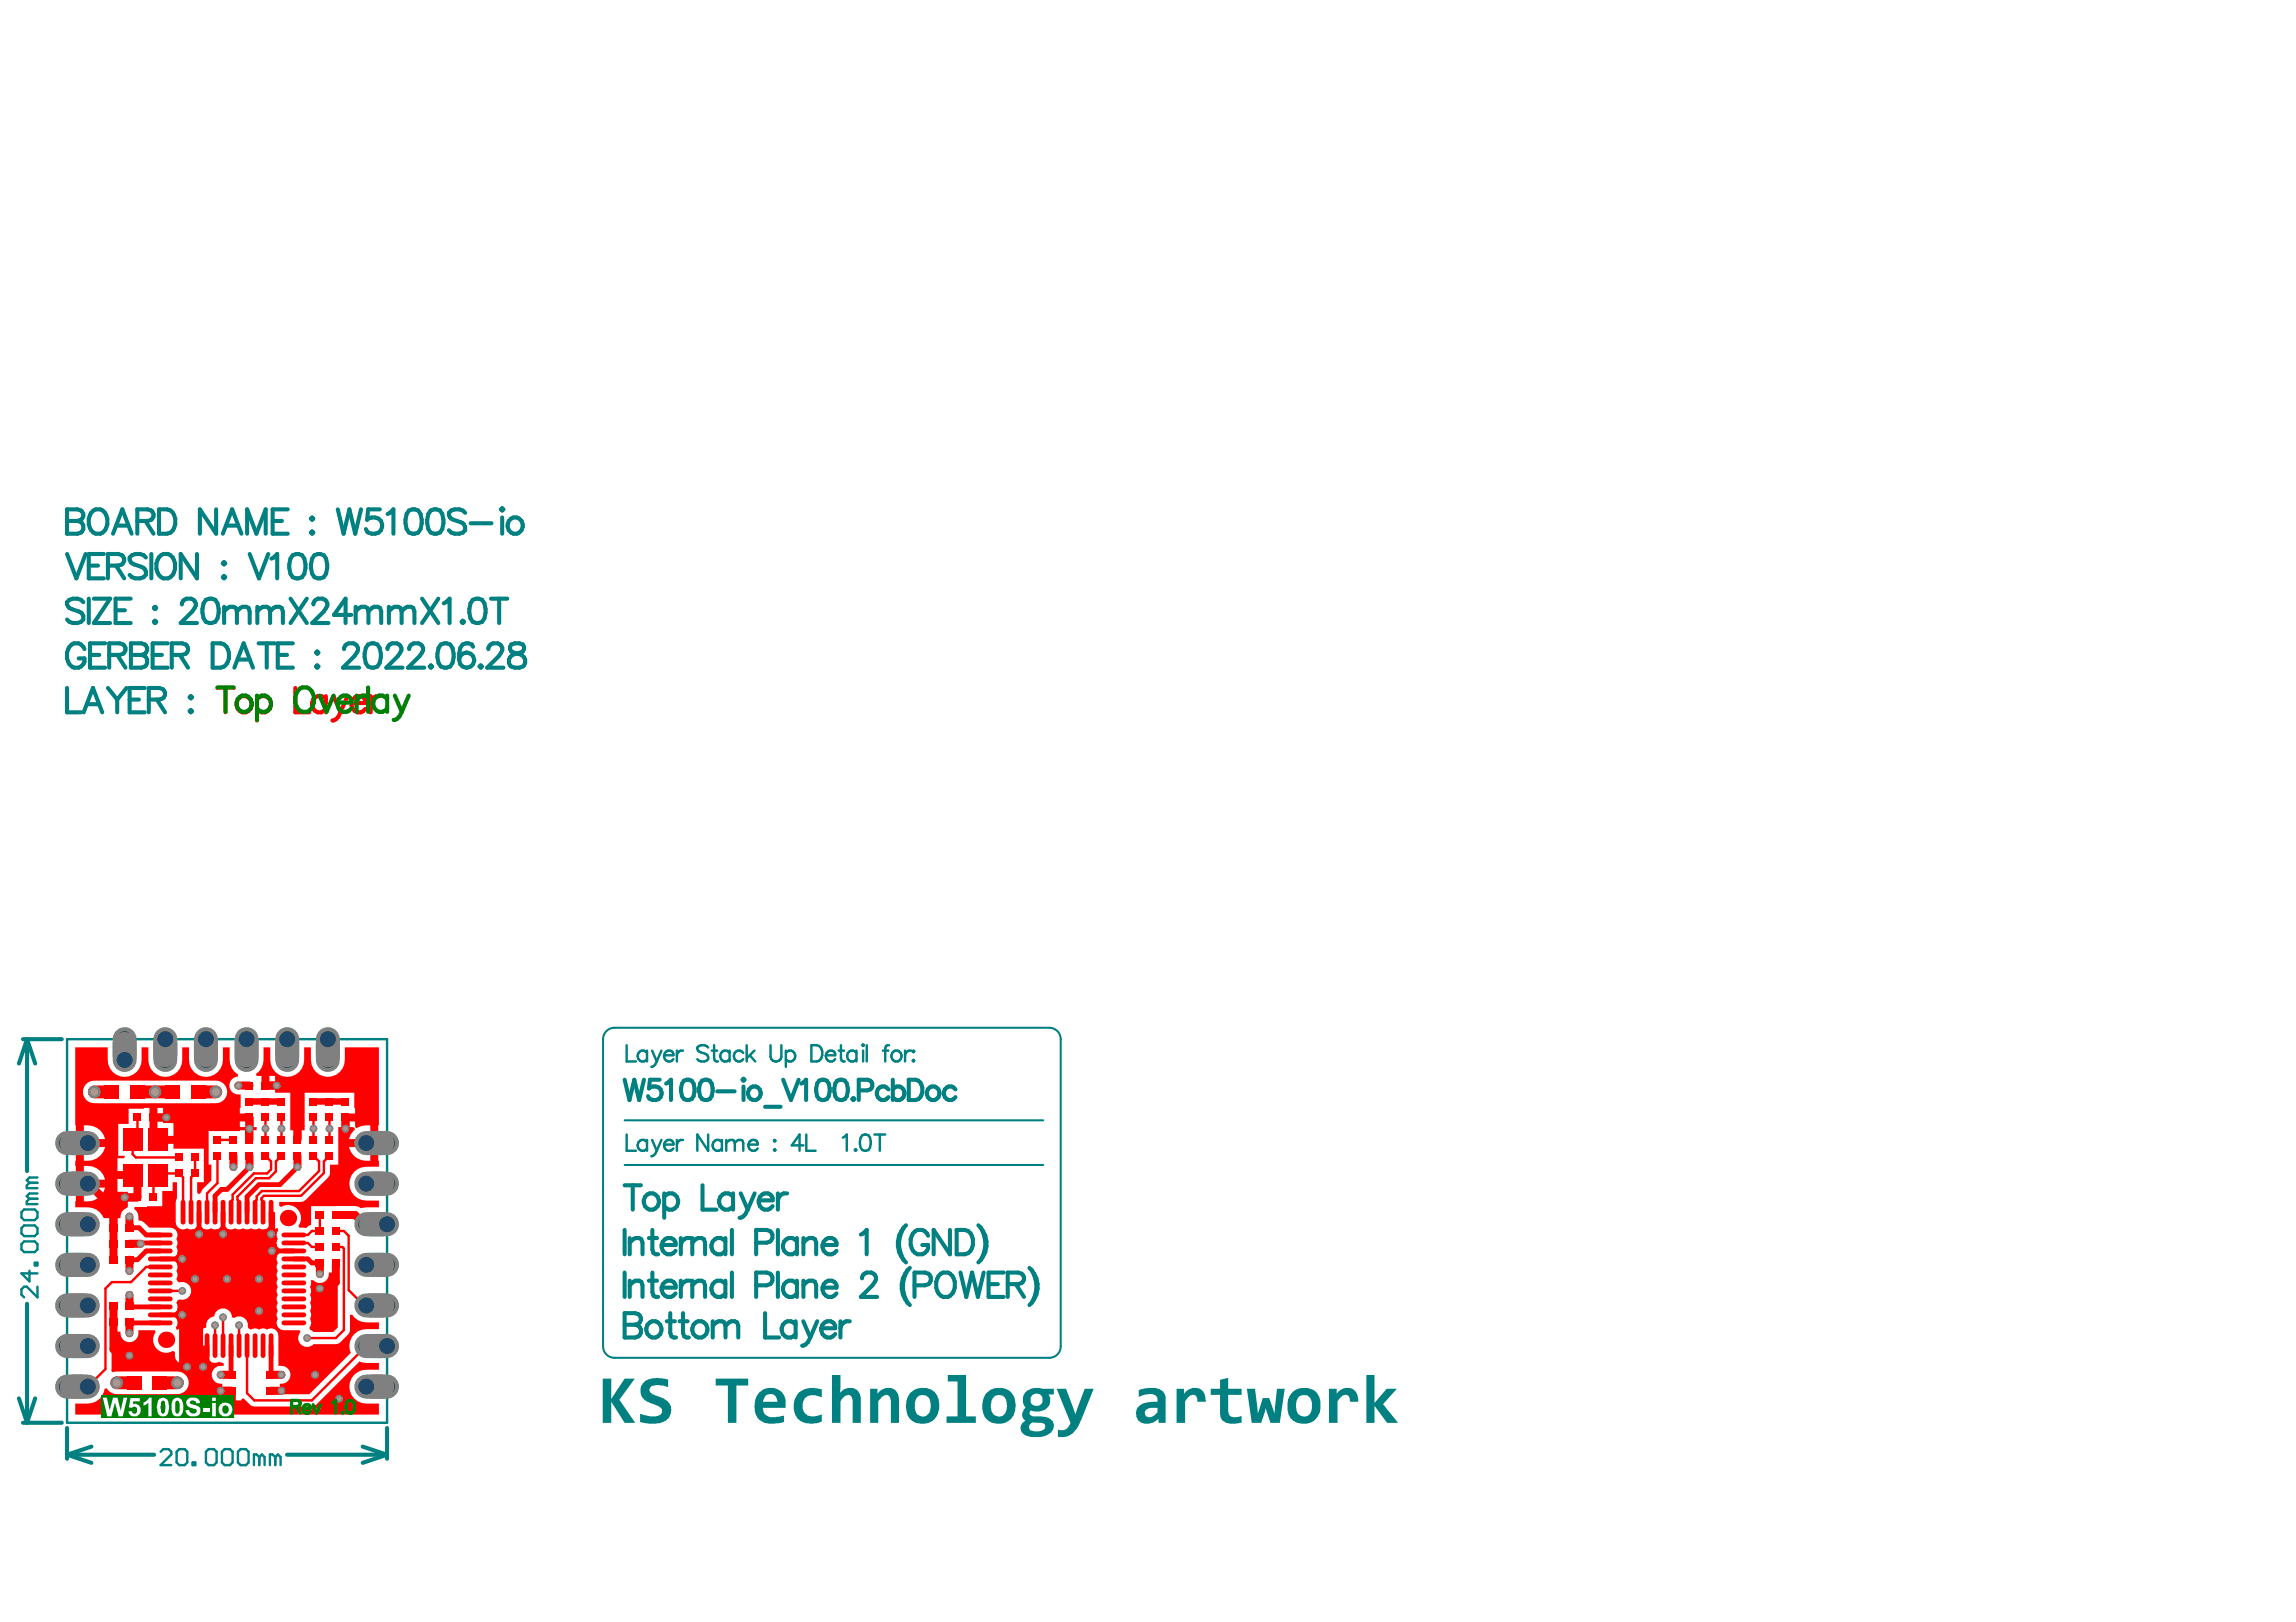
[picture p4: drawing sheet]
<svg xmlns="http://www.w3.org/2000/svg" width="297mm" height="210mm" viewBox="0 0 297 210" stroke-linecap="round" stroke-linejoin="round" font-family="sans-serif">
<path d="M8.7 134.5h41.4v49.6h-41.4z" fill="none" stroke="#008080" stroke-width=".31"/>
<path d="M78 134.5v39.7M79.5 133h56.3M137.2 134.5v39.7M80.8 145h54.2M80.8 150.8h54.2M79.5 175.7h56.3" fill="none" stroke="#008080" stroke-width=".26"/>
<g fill="none" stroke="#008080" stroke-width=".53">
<path d="M8.7 65.9h1.3l.5 .2a.73 .73 0 0 1 0 1.2l-.5 .1a.83 .83 0 0 1 .8 .8 .83 .83 0 0 1-.8 .9h-1.3zM8.7 67.4h1.3M8.7 71.7l1.2 3.1 1.2-3.1M10.8 77.9a1.39 1.39 0 0 0-2.1 0 .8 .8 0 0 0 .6 .9l.9 .3a.77 .77 0 0 1 .6 .6 .77 .77 0 0 1-.3 .8 1.45 1.45 0 0 1-1.8-.3M11.5 77.5v3.1M11.5 73.2h1.2M11.8 66.4a1.09 1.09 0 0 1 1.1-.5 1.09 1.09 0 0 1 .8 .8 1.78 1.78 0 0 1-.7 2.4 1.24 1.24 0 0 1-1.5-1.2v-.8zM12.1 77.5h2.1l-2.1 3.1h2.1M13.4 71.7h-1.9v3.1h1.9M14 73.2h1.3l.5-.2a.73 .73 0 0 0 0-1.2l-.5-.1h-1.3v3.1M14.6 69.1l1.2-3.2 1.2 3.2M15 79h1.2"/>
<path d="M15 73.2l1.1 1.6M15.1 68h1.5M16.9 77.5h-1.9v3.1h1.9M17.8 67.4h1.3l.5-.1a.73 .73 0 0 0 0-1.2l-.5-.2h-1.3v3.2M18.8 67.4l1.1 1.7M18.9 72.1a1.39 1.39 0 0 0-2.1 0 .8 .8 0 0 0 .6 .9l.9 .3a.77 .77 0 0 1 .5 .6 .77 .77 0 0 1-.2 .8 1.45 1.45 0 0 1-1.8-.3M19.6 71.7v3.1M19.9 78.7l.2-.2 .1 .2-.1 .1zM20.5 72.1a1.09 1.09 0 0 1 1.1-.4 1.09 1.09 0 0 1 .9 .7 1.78 1.78 0 0 1-.8 2.4 1.24 1.24 0 0 1-1.5-1.2v-.7zM20.6 65.9h1a1.5 1.5 0 0 1 1.1 2 1.32 1.32 0 0 1-1.1 1.2h-1zM23.5 78.2a.78 .78 0 0 1 .6-.7h.6a.77 .77 0 0 1 .5 1.2l-.3 .4-1.5 1.5h2.1M25.5 71.7v3.1l-2.1-3.1v3.1"/>
<path d="M26.6 77.6a1.02 1.02 0 0 1 1.5 .5 2.6 2.6 0 0 1-.3 2.4 1.02 1.02 0 0 1-1.5-.5 2.6 2.6 0 0 1 .3-2.4zM28 65.9v3.2l-2.1-3.2v3.2M28.8 69.1l1.2-3.2 1.2 3.2M28.8 72.9l.2-.2 .1 .2-.1 .1zM28.8 74.7l.2-.2 .1 .2-.1 .1zM29 78.5v2.1M29 79.1l.4-.4 .3-.2h.5l.3 .2 .1 .4M29.3 68h1.5M30.6 79.1l.5-.4 .3-.2h.5l.3 .2 .1 .4v1.5M30.6 79.1v1.5M32 69.1v-3.2l1.2 3.2 1.2-3.2v3.2M32.3 71.7l1.2 3.1 1.2-3.1"/>
<path d="M33.3 79.1l.4-.4 .3-.2h.5l.3 .2 .1 .4M33.3 78.5v2.1M34.9 79.1l.5-.4 .3-.2h.4l.3 .2 .2 .4v1.5M34.9 79.1v1.5M35.1 72.3l.3-.2 .5-.4v3.1M35.3 67.4h1.2M37.2 65.9h-1.9v3.2h1.9M37.6 77.5l2.1 3.1M37.9 71.8a1.02 1.02 0 0 1 1.5 .5 2.6 2.6 0 0 1-.3 2.4 1.02 1.02 0 0 1-1.5-.5 2.6 2.6 0 0 1 .3-2.4zM39.7 77.5l-2.1 3.1M40.2 67.1l.2-.1 .1 .1-.1 .2zM40.2 68.9l.2-.1 .1 .1-.1 .2z"/>
<path d="M40.5 78.2a.78 .78 0 0 1 .6-.7h.6a.77 .77 0 0 1 .5 1.2l-.3 .4-1.5 1.5h2.1M40.7 71.8a1.02 1.02 0 0 1 1.5 .5 2.6 2.6 0 0 1-.3 2.4 1.02 1.02 0 0 1-1.5-.5 2.6 2.6 0 0 1 .3-2.4zM43.7 65.9l.8 3.2 .7-3.2 .8 3.2 .7-3.2M45.5 79.6h-2.3l1.5-2.1v3.1M46 79.1l.5-.4 .3-.2h.4l.3 .2 .2 .4M46 78.5v2.1M47.7 79.1l.4-.4 .3-.2h.5l.3 .2 .1 .4v1.5M47.7 79.1v1.5M49.1 65.9h-1.5l-.1 1.4a1.12 1.12 0 0 1 1.6 0 1.12 1.12 0 0 1-.1 1.6 1.15 1.15 0 0 1-1.7-.4M50.1 66.5l.3-.1 .5-.5v3.2M50.3 79.1l.5-.4 .3-.2h.4l.3 .2 .2 .4M50.3 78.5v2.1"/>
<path d="M52 79.1l.4-.4 .3-.2h.5l.3 .2 .1 .4v1.5M52 79.1v1.5M52.9 66.1a1.02 1.02 0 0 1 1.5 .4 2.6 2.6 0 0 1-.3 2.4 1.02 1.02 0 0 1-1.5-.4 2.6 2.6 0 0 1 .3-2.4zM54.6 77.5l2.1 3.1M55.7 66.1a1.02 1.02 0 0 1 1.5 .4 2.6 2.6 0 0 1-.3 2.4 1.02 1.02 0 0 1-1.5-.4 2.61 2.61 0 0 1 .3-2.4zM56.7 77.5l-2.1 3.1M57.4 78.1l.3-.2 .5-.4v3.1M60.2 66.4a1.39 1.39 0 0 0-2.1 0 .8 .8 0 0 0 .6 .9l.9 .3a.77 .77 0 0 1 .6 .5 .77 .77 0 0 1-.3 .8 1.45 1.45 0 0 1-1.8-.3M60.9 67.7h2.7M61.2 77.6a1.02 1.02 0 0 1 1.5 .5 2.6 2.6 0 0 1-.3 2.4 1.02 1.02 0 0 1-1.5-.5 2.6 2.6 0 0 1 .3-2.4zM63.5 77.5h2.1M64.6 77.5v3.1"/>
<path d="M64.8 65.9l.2-.1 .1 .1-.1 .2zM65 67v2.1M66.1 67.1a1.05 1.05 0 0 1 1.5 .6 1.05 1.05 0 0 1-.7 1.4 1.07 1.07 0 0 1-1.2-.7 1.07 1.07 0 0 1 .4-1.3zM8.7 89v3.2h1.8M10.8 92.2l1.2-3.2 1.2 3.2M10.9 84a1.09 1.09 0 0 0-1-.8 1.09 1.09 0 0 0-1.1 .8 1.78 1.78 0 0 0 .8 2.4 1.07 1.07 0 0 0 1.3-1.2h-.7M11.3 91.1h1.5M11.6 84.8h1.3M13.6 83.3h-2v3.1h2M14 89l1.2 1.5M14.1 84.8h1.4l.4-.2a.73 .73 0 0 0 0-1.2l-.4-.1h-1.4v3.1M15.2 90.5v1.7"/>
<path d="M15.2 84.8l1 1.6M16.4 89l-1.2 1.5M16.8 90.5h1.2M16.9 83.3h1.4l.4 .1a.73 .73 0 0 1 0 1.2l-.4 .2a.83 .83 0 0 1 .8 .8 .83 .83 0 0 1-.8 .8h-1.4zM16.9 84.8h1.4M18.7 89h-1.9v3.2h1.9M19.2 90.5h1.4l.5-.1a.73 .73 0 0 0 0-1.2l-.5-.2h-1.4v3.2M19.7 84.8h1.2M19.9 80.5l.2-.2 .1 .2-.1 .1zM20.3 90.5l1.1 1.7M21.7 83.3h-2v3.1h2M22.2 84.8h1.4l.4-.2a.73 .73 0 0 0 0-1.2l-.4-.1h-1.4v3.1"/>
<path d="M23.3 84.8l1 1.6M24.5 90.2l.2-.1 .1 .1-.1 .2zM24.5 92l.2-.1 .1 .1-.1 .2zM27.5 83.3h1.1a1.5 1.5 0 0 1 1 1.9 1.32 1.32 0 0 1-1 1.2h-1.1zM30.3 86.4l1.2-3.1 1.2 3.1M30.8 85.4h1.5M33.5 83.3h2.1M34.5 83.3v3.1M35.9 84.8h1.2M37.9 83.3h-2v3.1h2M40.9 84.5l.1-.2 .2 .2-.2 .1zM40.9 86.3l.1-.2 .2 .2-.2 .1z"/>
<path d="M44.5 84a.78 .78 0 0 1 .6-.7h.6a.77 .77 0 0 1 .5 1.2l-.3 .4-1.5 1.5h2.1M47.6 83.4a1.02 1.02 0 0 1 1.5 .5 2.6 2.6 0 0 1-.3 2.4 1.02 1.02 0 0 1-1.5-.5 2.6 2.6 0 0 1 .3-2.4zM50.1 84a.78 .78 0 0 1 .6-.7h.6a.77 .77 0 0 1 .5 1.2l-.3 .4-1.5 1.5h2.1M52.9 84a.78 .78 0 0 1 .6-.7h.6a.77 .77 0 0 1 .5 1.2l-.3 .4-1.5 1.5h2.1M55.6 86.3l.1-.2 .2 .2-.2 .1zM57 83.4a1.02 1.02 0 0 1 1.5 .5 2.61 2.61 0 0 1-.3 2.4 1.02 1.02 0 0 1-1.5-.5 2.6 2.6 0 0 1 .3-2.4zM59.7 80.5l.2-.2 .1 .2-.1 .1zM61.2 83.7l-.2-.3a1.02 1.02 0 0 0-1.5 .5l-.1 .7v.8M62 86.3l.2-.2 .1 .2-.1 .1zM63.2 84a.78 .78 0 0 1 .6-.7h.6a.77 .77 0 0 1 .4 1.2l-.3 .4-1.5 1.5h2.1M66.1 83.4a.64 .64 0 0 0 .3 1.1l.6 .1a.91 .91 0 0 1 1 .8 .91 .91 0 0 1-.8 1h-.6a.87 .87 0 0 1-.8-.7 .87 .87 0 0 1 .5-.9l1-.3a.64 .64 0 0 0 .3-1.1l-.4-.1h-.6zM3 134.5h5"/>
<path d="M3.5 134.5l1.1 3.1M3.5 134.5l-1.1 3.1M3.5 134.5v17M80.8 139.7l.6 2.7 .7-2.7 .6 2.7 .6-2.7M85.3 139.7h-1.2l-.1 1.2a.94 .94 0 0 1 1.3-.1 .94 .94 0 0 1 0 1.4 .94 .94 0 0 1-1.3-.1l-.2-.2M88.5 139.9a.85 .85 0 0 1 1.2 .3 2.17 2.17 0 0 1-.2 2 .85 .85 0 0 1-1.3-.3 2.17 2.17 0 0 1 .3-2zM90.8 139.9a.85 .85 0 0 1 1.3 .3 2.17 2.17 0 0 1-.3 2 .85 .85 0 0 1-1.2-.3 2.17 2.17 0 0 1 .2-2zM96.1 139.7l.1-.1 .1 .1-.1 .2zM101.3 139.7l1 2.7 1-2.7M106 139.9a.85 .85 0 0 1 1.2 .3 2.17 2.17 0 0 1-.2 2 .85 .85 0 0 1-1.3-.3 2.17 2.17 0 0 1 .3-2zM108.3 139.9a.85 .85 0 0 1 1.3 .3 2.17 2.17 0 0 1-.3 2 .85 .85 0 0 1-1.2-.3 2.17 2.17 0 0 1 .2-2zM115.5 139.7v2.7"/>
<path d="M117.6 139.7h.8a1.43 1.43 0 0 1 .7 2.3l-.3 .2-.4 .2h-.8zM86.2 140.2l.6-.5v2.7M92.8 141.2h2.2M96.2 140.6v1.8M97.2 140.7a.85 .85 0 0 1 1.2 .8 .85 .85 0 0 1-1.2 .7 .93 .93 0 0 1 0-1.5zM99 143.2h2M103.7 140.2l.6-.5v2.7M110.3 142.2l.1-.1 .1 .1-.1 .2zM111.1 141.1h1.1a.69 .69 0 0 0 .7-.7 .69 .69 0 0 0-.7-.7h-1.1v2.7M114.9 141a.87 .87 0 0 0-1.5 .2 .87 .87 0 0 0 1 1.2l.5-.4M115.5 141a.87 .87 0 0 1 1.5 .2 .87 .87 0 0 1-1 1.2l-.5-.4M120.3 140.7a.85 .85 0 0 1 1.2 .8 .85 .85 0 0 1-1.2 .7 .93 .93 0 0 1 0-1.5z"/>
<path d="M123.6 141a.87 .87 0 0 0-1.5 .2 .87 .87 0 0 0 1 1.2l.5-.4M3.5 168.7v15.4M2.4 181l1.1 3.1M3 184.1h5M4.6 181l-1.1 3.1M8.7 188.3l3.1 1M8.7 188.3h11.2M8.7 184.8v4M11.8 187.2l-3.1 1.1M37.1 188.3h13M46.9 187.2l3.2 1.1M50.1 188.3l-3.2 1"/>
<path d="M50.1 184.8v4"/>
<circle cx="60.4" cy="85.4" r=".98"/>
</g>
<g fill="none" stroke="#008080" stroke-width=".32">
<path d="M81.1 135.3v2.1h1.2M83.7 136.3a.67 .67 0 0 0-1-.1 .67 .67 0 0 0 0 1 .67 .67 0 0 0 1-.1M83.7 136v1.4M84.4 136l.6 1.4M85 137.4a.81 .81 0 0 1-.7 .7M85.6 136l-.6 1.4M85.9 136.6a.66 .66 0 0 0 .4 .7 .66 .66 0 0 0 .8-.2M86 136.3a.58 .58 0 0 1 .7-.3 .58 .58 0 0 1 .4 .6h-1.2zM87.6 136v1.4M88.4 136a.68 .68 0 0 0-.8 .6M91.6 135.6a.92 .92 0 0 0-1.4 0 .54 .54 0 0 0 .4 .6l.6 .2a.51 .51 0 0 1 .4 .4 .51 .51 0 0 1-.2 .5 .97 .97 0 0 1-1.2-.2M92.1 136h.7"/>
<path d="M92.4 135.3v1.7l.1 .3 .4 .1M94.4 136.3a.67 .67 0 0 0-1-.1 .67 .67 0 0 0 0 1 .67 .67 0 0 0 1-.1M94.4 136v1.4M96.2 136.3a.67 .67 0 0 0-1-.1 .67 .67 0 0 0 0 1 .67 .67 0 0 0 1-.1M96.6 135.3v2.1M97 136.6l.7 .8M97.6 136l-1 1M99.7 135.3v1.5a.71 .71 0 0 0 .7 .6 .71 .71 0 0 0 .7-.6v-1.5M101.7 136.3a.67 .67 0 0 1 1-.1 .67 .67 0 0 1 0 1 .67 .67 0 0 1-1-.1M101.7 136v2.1M105 135.3h.7a1.12 1.12 0 0 1 .7 1 1.12 1.12 0 0 1-.7 1.1h-.7zM106.8 136.6a.66 .66 0 0 0 .4 .7 .66 .66 0 0 0 .8-.2"/>
<path d="M106.9 136.3a.58 .58 0 0 1 .7-.3 .58 .58 0 0 1 .4 .6h-1.2zM108.5 136h.7M108.8 135.3v1.7l.1 .3 .4 .1M110.8 136.3a.67 .67 0 0 0-1-.1 .67 .67 0 0 0 0 1 .67 .67 0 0 0 1-.1M110.8 136v1.4M111.6 135.3l.1-.1 .1 .1-.1 .1zM111.7 136v1.4M112.1 135.3v2.1M114.2 136h.7M115 135.3l-.4 .1-.1 .3v1.7M115.4 136.3a.67 .67 0 0 1 1-.1 .67 .67 0 0 1 0 1 .67 .67 0 0 1-1-.1l-.1-.3zM117.1 136v1.4"/>
<path d="M117.9 136a.68 .68 0 0 0-.8 .6M118.1 136.1l.1-.1 .1 .1-.1 .1zM118.2 137.2l.1 .1-.1 .1-.1-.1zM81.1 146.8v2.1h1.2M83.7 147.5v1.4M83.7 147.8a.67 .67 0 0 0-1-.1 .67 .67 0 0 0 0 1 .67 .67 0 0 0 1-.1M84.4 147.5l.6 1.4M85 148.9a.81 .81 0 0 1-.7 .7M85.6 147.5l-.6 1.4M85.9 148.1a.66 .66 0 0 0 .4 .8 .66 .66 0 0 0 .8-.3M86 147.8a.58 .58 0 0 1 .7-.3 .58 .58 0 0 1 .4 .6h-1.2zM87.6 147.5v1.4"/>
<path d="M88.4 147.5a.68 .68 0 0 0-.8 .6M91.6 146.8v2.1l-1.4-2.1v2.1M93.4 147.8a.67 .67 0 0 0-1-.1 .67 .67 0 0 0 0 1 .67 .67 0 0 0 1-.1M93.4 147.5v1.4M94 147.9l.5-.4 .5 .1 .1 .3M94 147.5v1.4M95.1 147.9l.5-.4 .5 .1 .1 .3v1M95.1 147.9v1M96.8 148.1a.66 .66 0 0 0 .4 .8 .66 .66 0 0 0 .8-.3M97.1 147.6a.56 .56 0 0 1 .6 0 .56 .56 0 0 1 .3 .5h-1.2l.1-.3zM100.1 147.6l.1-.1 .1 .1-.1 .1zM100.2 148.7l.1 .1-.1 .1-.1-.1z"/>
<path d="M103.9 148.2h-1.5l1-1.4v2.1M104.3 146.8v2.1h1.2M109 147.2l.5-.4v2.1M110.7 148.7l.1 .1-.1 .1-.1-.1zM111.6 146.9a.68 .68 0 0 1 1 .3 1.74 1.74 0 0 1-.2 1.6 .68 .68 0 0 1-1-.3 1.74 1.74 0 0 1 .2-1.6zM113.1 146.8h1.4M113.8 146.8v2.1"/>
</g>
<g fill="#008080">
<path d="M78 178.4h1.1v2.6l1.7-2.6h1.3l-2 2.7 2.1 3h-1.4l-1.7-2.7v2.7h-1.1z"/>
<path d="M83.2 179a3.1 3.1 0 0 1 2.7-.6l.5 .1v1l-.6-.2-.9-.1a.79 .79 0 0 0-.9 .7 1.18 1.18 0 0 0 1.1 .8 2.16 2.16 0 0 1 1.4 .8 1.63 1.63 0 0 1-1.1 2.6 5.3 5.3 0 0 1-2.6-.1v-1l1.4 .3a1.43 1.43 0 0 0 1.5-.5 .74 .74 0 0 0-.6-.9l-.5-.2a2.23 2.23 0 0 1-1.7-1.2 1.56 1.56 0 0 1 .3-1.5z"/>
<path d="M92.6 178.4h4.2v.9h-1.5v4.8h-1.1v-4.8h-1.6z"/>
<path d="M103.3 180.2a3 3 0 0 1 2.8-.4h.2v1h-.1a1.91 1.91 0 0 0-2 .1 1.58 1.58 0 0 0 .3 2.3 2.33 2.33 0 0 0 1.8-.2v1l-.3 .1a2.86 2.86 0 0 1-2.8-.5 2.74 2.74 0 0 1 .1-3.4z"/>
<path d="M107.6 177.9h1.1v2.4a1.55 1.55 0 0 1 2.4-.2l.3 .7v3.3h-1.1v-2.9a.62 .62 0 0 0-.4-.7 .62 .62 0 0 0-.7 .3l-.5 .5v2.8h-1.1z"/>
<path d="M112.6 179.7h.9v.7a1.56 1.56 0 0 1 2.5-.3l.2 .3 .1 .5v3.2h-1v-2.9a.65 .65 0 0 0-.5-.7 .65 .65 0 0 0-.8 .3l-.4 .5v2.8h-1z"/>
<path d="M122.6 177.9h2.4v5.4h1.2v.8h-3.7v-.8h1.4v-4.5h-1.3z"/>
<path d="M136.7 179.7h1.2l1.2 3.3 1.2-3.3h1.2l-1.6 4a3.5 3.5 0 0 1-1.9 2.2h-1.1v-.9h.1a.97 .97 0 0 0 1.3-.6l.2-.3z"/>
<path d="M152.2 179.7h1v.7a1.51 1.51 0 0 1 2.5-.3l.2 .7 .1 .6h-1.1a.66 .66 0 0 0-.6-.9l-.2 .1-.4 .2-.4 .5v2.8h-1.1z"/>
<path d="M156.6 179.7h1.2v-1.1l1.1-.3v1.4h1.7v.8h-1.7v2.1a.76 .76 0 0 0 .9 .8l.8-.2v.9h-.1a2.68 2.68 0 0 1-2.3-.3l-.3-.4-.1-.3v-2.6h-1.2z"/>
<path d="M161.3 179.7h1.1l.3 3.2 .7-2h.8l.7 2 .3-3.2h1l-.6 4.4h-1.2l-.7-1.9-.5 1.9h-1.3z"/>
<path d="M171.9 179.7h1l.1 .7a1.51 1.51 0 0 1 2.5-.3l.2 .6v.7h-1l-.1-.2a.6 .6 0 0 0-.3-.6 .6 .6 0 0 0-.7 .1l-.6 .6v2.8h-1.1z"/>
<path d="M176.8 177.9h1v3.7l1.6-1.9h1.3l-1.8 2 2 2.4h-1.4l-1.7-2.2v2.2h-1z"/>
<path d="M99 180.7l-.3 .7h1.9a.92 .92 0 0 0-.6-1 .92 .92 0 0 0-1 .3zM98.2 180.2a2.05 2.05 0 0 1 3.3 .6l.1 .3v1.1h-2.9v.1a1.01 1.01 0 0 0 .8 1 3.9 3.9 0 0 0 1.9-.1v.8l-1 .2a2.49 2.49 0 0 1-2.2-.5 2.81 2.81 0 0 1 0-3.5z"/>
<path d="M118.6 180.9v.1a2.09 2.09 0 0 0 .1 2.1 1.05 1.05 0 0 0 1.1 .1 1.05 1.05 0 0 0 .6-1v-.1a1.31 1.31 0 0 0-.8-1.5l-.2-.1-.5 .1zM117.7 180.4a2.33 2.33 0 0 1 3.3-.1 2.83 2.83 0 0 1-.2 3.4 2.5 2.5 0 0 1-2.8 .2 2.7 2.7 0 0 1-.4-3.4z"/>
<path d="M128.4 181l-.1 .1a1.88 1.88 0 0 0 .3 2 1.01 1.01 0 0 0 1.2 .1 1.01 1.01 0 0 0 .4-1.1l.1-.2a1.36 1.36 0 0 0-.7-1.3 1.02 1.02 0 0 0-1.2 .4zM127.6 180.4a2.17 2.17 0 0 1 2.5-.7 2.17 2.17 0 0 1 1.3 2.2 2.19 2.19 0 0 1-1.6 2.3 2.19 2.19 0 0 1-2.5-1.1 3.1 3.1 0 0 1 .3-2.7z"/>
<path d="M133.3 181.2a.81 .81 0 0 0 1.6 0 .81 .81 0 0 0-1.6 0zM132.6 180.2a1.97 1.97 0 0 1 2.2-.5h1.5v.8h-.6a1.37 1.37 0 0 1-1.1 2.1l-.8 .1-.4-.1a.23 .23 0 0 0-.2 0 .23 .23 0 0 0 0 .3l.1 .2 .3 .2h1.2a1.55 1.55 0 0 1 1.5 1 1.62 1.62 0 0 1-1.5 1.6 3 3 0 0 1-2.5-.5 1.01 1.01 0 0 1 .3-1.5l.1-.1a.89 .89 0 0 1-.3-1.3l.3-.4a1.55 1.55 0 0 1-.1-1.9zM133.2 184.4a.61 .61 0 0 0 .6 .8 1.17 1.17 0 0 0 1.4-.4 .47 .47 0 0 0-.1-.5 .47 .47 0 0 0-.5-.2h-1z"/>
<path d="M148.2 182.5a.57 .57 0 0 0 .1 .7 .57 .57 0 0 0 .7 .1l.3-.1 .4-.4v-.6h-.9zM147.3 179.9l.4-.1a3.8 3.8 0 0 1 2.1-.1 1.21 1.21 0 0 1 1 1.4v3h-.9v-.5a1.76 1.76 0 0 1-2.7 .2 1.44 1.44 0 0 1-.1-1.5 1.44 1.44 0 0 1 1.3-.8l1.3-.1v-.3a.98 .98 0 0 0-1.4-.6l-1 .3z"/>
<path d="M167.9 180.9v.1a2 2 0 0 0 .1 2.1 1.03 1.03 0 0 0 1.2 .1 1.03 1.03 0 0 0 .5-1 1.57 1.57 0 0 0-.7-1.6 1.06 1.06 0 0 0-1.1 .3zM167 180.4a2.29 2.29 0 0 1 3.5 0 3.1 3.1 0 0 1 0 2.9 2.27 2.27 0 0 1-3.6 .1 3.2 3.2 0 0 1 0-2.9z"/>
</g>
<g fill="none" stroke="#008080" stroke-width=".53">
<path d="M80.8 153.4h2.1M80.8 159.2v3.1M81.9 153.4v3.1M83.7 154.6a1.05 1.05 0 0 1 1.5 .5 1.05 1.05 0 0 1-.7 1.4 1.07 1.07 0 0 1-1.2-.6 1.07 1.07 0 0 1 .4-1.3zM84.4 159.2v2.5l.1 .5 .3 .1h.3M85.9 154.9a1.03 1.03 0 0 1 1.6-.1 1.03 1.03 0 0 1-.2 1.6 .93 .93 0 0 1-1.4-.3M85.9 154.4v3.2M90.9 153.4v3.1h1.8M94.7 159.2v3.1M94.8 154.9a1.03 1.03 0 0 0-1.6-.1 1.03 1.03 0 0 0 .3 1.6 .93 .93 0 0 0 1.3-.3M94.8 154.4v2.1M95.8 154.4l.9 2.1"/>
<path d="M96.7 156.5a1.21 1.21 0 0 1-1 1.1M97.6 154.4l-.9 2.1M98.2 155.3a.99 .99 0 0 0 .5 1.2 .99 .99 0 0 0 1.3-.4M98.3 154.9a.87 .87 0 0 1 1-.5 .87 .87 0 0 1 .7 .9h-1.8zM100.6 154.4v2.1M100.6 159.2v3.1M101.8 154.4a1.01 1.01 0 0 0-1.2 .9M111.4 159.8l.3-.2 .4-.4v3.1M116.9 158.9a3.3 3.3 0 0 0 0 4.2M116.9 158.9a3.9 3.9 0 0 0 0 4.2M117.2 158.6l-.3 .3M120.1 159.9a1.09 1.09 0 0 0-1.1-.8 1.09 1.09 0 0 0-1 .8 1.78 1.78 0 0 0 .7 2.4 1.07 1.07 0 0 0 1.4-1.2h-.8"/>
<path d="M122.9 159.2v3.1l-2.1-3.1v3.1M123.8 159.2h1a1.5 1.5 0 0 1 1.1 1.9 1.32 1.32 0 0 1-1.1 1.2h-1zM126.6 158.6l.3 .3M126.9 158.9a3.3 3.3 0 0 1 0 4.2M126.9 158.9a3.9 3.9 0 0 1 0 4.2M80.8 164.7v3.1M80.8 169.9h1.4l.4 .2a.73 .73 0 0 1 0 1.2l-.4 .1a.83 .83 0 0 1 .7 .9 .83 .83 0 0 1-.7 .8h-1.4zM80.8 171.4h1.4M81.5 160.8l.4-.4 .3-.2h.5l.3 .2 .1 .4v1.5M81.5 160.2v2.1M81.5 165.7v2.1M81.5 166.3l.4-.4 .3-.2h.5l.3 .2 .1 .4v1.5"/>
<path d="M83.9 165.7h1.1M83.9 160.2h1.1M84.1 171.1a1.05 1.05 0 0 1 1.5 .6 1.05 1.05 0 0 1-.8 1.4 1.07 1.07 0 0 1-1.1-.7 1.07 1.07 0 0 1 .4-1.3zM84.4 164.7v2.5l.1 .5 .3 .1h.3M85.6 166.6a.99 .99 0 0 0 .6 1.2 .99 .99 0 0 0 1.2-.4M85.6 161.1a.99 .99 0 0 0 .6 1.1 .99 .99 0 0 0 1.2-.3M86.1 165.9a.83 .83 0 0 1 .9-.1 .83 .83 0 0 1 .4 .8h-1.8l.2-.4zM86.1 160.4a.83 .83 0 0 1 .9-.1 .83 .83 0 0 1 .4 .8h-1.8l.2-.4zM86.3 171h1M86.7 169.9v2.6l.2 .4 .3 .2h.3M87.9 171h1.1M88.1 160.2v2.1"/>
<path d="M88.1 165.7v2.1M88.4 169.9v2.6l.1 .4 .3 .2h.3M89.3 165.7a1.01 1.01 0 0 0-1.2 .9M89.3 160.2a1.01 1.01 0 0 0-1.2 .9M89.6 160.2v2.1M89.6 165.7v2.1M89.6 166.3l.4-.4 .3-.2h.5l.3 .2 .1 .4v1.5M89.6 160.8l.4-.4 .3-.2h.5l.3 .2 .1 .4v1.5M90 171.1a1.05 1.05 0 0 1 1.5 .6 1.05 1.05 0 0 1-.7 1.4 1.07 1.07 0 0 1-1.2-.7 1.07 1.07 0 0 1 .4-1.3zM92.2 171.6l.5-.5 .3-.1h.4l.3 .1 .2 .5M92.2 171v2.1M93.8 160.2v2.1"/>
<path d="M93.8 165.7v2.1M93.8 166.2a1.03 1.03 0 0 0-1.6-.1 1.03 1.03 0 0 0 .3 1.6 .93 .93 0 0 0 1.3-.3M93.8 160.7a1.03 1.03 0 0 0-1.6-.1 1.03 1.03 0 0 0 .3 1.6 .93 .93 0 0 0 1.3-.3M93.9 171.6l.4-.5 .3-.1h.5l.3 .1 .1 .5v1.5M93.9 171.6v1.5M94.7 164.7v3.1M97.8 166.3h1.4a.83 .83 0 0 0 .8-.8 .83 .83 0 0 0-.8-.8h-1.4v3.1M97.8 160.8h1.4a.83 .83 0 0 0 .8-.8 .83 .83 0 0 0-.8-.8h-1.4v3.1M99 169.9v3.2h1.8M100.6 164.7v3.1M102.9 171.4a1.03 1.03 0 0 0-1.6-.1 1.03 1.03 0 0 0 .3 1.6 .93 .93 0 0 0 1.3-.3M102.9 171v2.1"/>
<path d="M103.1 166.2a1.03 1.03 0 0 0-1.6-.1 1.03 1.03 0 0 0 .2 1.6 .93 .93 0 0 0 1.4-.3M103.1 160.2v2.1M103.1 165.7v2.1M103.1 160.7a1.03 1.03 0 0 0-1.6-.1 1.03 1.03 0 0 0 .2 1.6 .93 .93 0 0 0 1.4-.3M103.9 171l.9 2.1M103.9 166.3l.5-.4 .3-.2h.4l.3 .2 .2 .4v1.5M103.9 160.2v2.1M103.9 165.7v2.1M103.9 160.8l.5-.4 .3-.2h.4l.3 .2 .2 .4v1.5M104.8 173.1a1.21 1.21 0 0 1-1 1M105.7 171l-.9 2.1M106.3 171.9a.99 .99 0 0 0 .5 1.1 .99 .99 0 0 0 1.3-.4"/>
<path d="M106.4 166.6a.99 .99 0 0 0 .6 1.2 .99 .99 0 0 0 1.2-.4M106.4 161.1a.99 .99 0 0 0 .6 1.1 .99 .99 0 0 0 1.2-.3M106.7 171.1a.83 .83 0 0 1 .9 0 .83 .83 0 0 1 .5 .8h-1.8l.1-.5zM106.9 165.9a.83 .83 0 0 1 .9-.1 .83 .83 0 0 1 .4 .8h-1.8l.2-.4zM106.9 160.4a.83 .83 0 0 1 .9-.1 .83 .83 0 0 1 .4 .8h-1.8l.2-.4zM108.7 171v2.1M109.9 171a1.01 1.01 0 0 0-1.2 .9M111.5 165.4a.78 .78 0 0 1 .6-.7h.6a.77 .77 0 0 1 .5 1.2l-.3 .4-1.5 1.5h2.1M116.9 163.1l.3 .3M117.4 164.4a3.3 3.3 0 0 0 0 4.2M117.4 168.6l.3 .3M117.4 164.4a3.9 3.9 0 0 0 0 4.2"/>
<path d="M117.7 164.1l-.3 .3M118.3 166.3h1.4a.83 .83 0 0 0 .7-.8 .83 .83 0 0 0-.7-.8h-1.4v3.1M121.4 165.1a1.09 1.09 0 0 1 1.1-.4 1.09 1.09 0 0 1 .9 .7 1.78 1.78 0 0 1-.8 2.4 1.24 1.24 0 0 1-1.5-1.2v-.7zM124.3 164.7l.7 3.1 .8-3.1 .7 3.1 .8-3.1M126.9 163.1l-.3 .3M127.9 166.2h1.2M129.8 164.7h-1.9v3.1h1.9M130.4 166.2h1.3l.5-.2a.73 .73 0 0 0 0-1.2l-.5-.1h-1.3v3.1M131.4 166.2l1.1 1.6M133.2 164.1l.3 .3M133.5 164.4a3.3 3.3 0 0 1 0 4.2M133.5 168.6l-.3 .3"/>
<path d="M133.5 164.4a3.9 3.9 0 0 1 0 4.2"/>
</g>
<g fill="none" stroke="#008080" stroke-width=".31">
<path d="M2.8 156.9l.3-.4h1.4l.3 .4v.7l-.3 .3h-1.4l-.3-.3zM2.8 158.9l.3-.3h1.4l.3 .3v.7l-.3 .4h-1.4l-.3-.4zM3.8 155.1l-.3 .4v.3h1.3M3.8 153.1l-.3 .3v.4h1.3M3.8 155.1h1M3.8 153.1h1M4.8 154.4h-1l-.3 .4 .3 .3M4.8 152.4h-1l-.3 .3 .3 .4M2.8 161l.3-.3h1.4l.3 .3v.7l-.3 .3h-1.4l-.3-.3zM3.8 164.4v1.4l-1-1h2M4.5 163.4h.3v.4h-.3zM4.8 166.5v1.4l-1.3-1.4h-.4l-.3 .4v.6l.3 .4"/>
<path d="M20.8 187.9l.3-.4h.7l.4 .4v.3l-1.4 1.4h1.4M22.8 187.9l.4-.4h.7l.3 .4v1.4l-.3 .3h-.7l-.4-.3zM24.9 189.3h.4v.3h-.4zM26.6 187.9l.4-.4h.7l.3 .4v1.4l-.3 .3h-.7l-.4-.3zM28.7 187.9l.4-.4h.6l.4 .4v1.4l-.4 .3h-.6l-.4-.3zM30.8 187.9l.3-.4h.7l.4 .4v1.4l-.4 .3h-.7l-.3-.3zM33.5 188.6l-.3-.4h-.3v1.4M33.5 188.6v1M33.5 188.6l.4-.4 .3 .4v1M35.6 188.6l-.3-.4h-.4v1.4M35.6 188.6v1M35.6 188.6l.4-.4 .3 .4v1"/>
</g>
<path d="M79.5 133a1.47 1.47 0 0 0-1.5 1.5M135.8 133a1.47 1.47 0 0 1 1.4 1.5M78 174.2a1.47 1.47 0 0 0 1.5 1.5M137.2 174.2a1.47 1.47 0 0 1-1.4 1.5" fill="none" stroke="#008080" stroke-width=".26"/>
<g fill="#f00">
<path d="M31.8 146.3h1v1.2h-1z"/>
<path d="M40.2 165.7a.71 .71 0 0 1 .7 .3 1.18 1.18 0 0 0 1.6-1.3h1.2v7.1l-.6 .6h-2.6l-.4-.3-.1-.3a.87 .87 0 0 0 .1-1.1 .85 .85 0 0 0 0-1.1 .85 .85 0 0 0 0-1 .85 .85 0 0 0 0-1 .85 .85 0 0 0 0-1.1l.2-.5z"/>
<path d="M34.1 135.5h.9v1.7a2.19 2.19 0 0 0 2.2 2.2 2.19 2.19 0 0 0 2.2-2.2v-1.7h.8v1.7a2.19 2.19 0 0 0 2.2 2.2 2.19 2.19 0 0 0 2.2-2.2v-1.7h4.4v10.1h-.1v2.3h-.5h.5l.1 3.1h-1.6a2.19 2.19 0 0 0-2.2 2.2 2.19 2.19 0 0 0 2.2 2.2h1.6v.8h-1.6l-.7 .2-.3-.2-.5-.1h-5.7v2.4l-.2 .1-.4 .3h-.9l-.1-.3a1.67 1.67 0 0 0-.1-2.1 1.67 1.67 0 0 0-2.1-.3l-.3-.2 .1-.5h2.7l.6-.2 3-2.9 .2-.6v-1.1h1.1v-4.8h.4v-1.3h.5v-.5h1.2v-.7h-.1v-2h-6.4v4.9h-.4v1.2h-1v-1.2h-.4v-4.9h-2v-.4h-1.3v-.5h-.5v-1.3h-.6l-.1-.2a2.13 2.13 0 0 0 1-1.8zM34.9 139.2v.8h.7v-.8zM45.2 145.1v.8h.5l.2 .3a2.06 2.06 0 0 0-.7 1.2h2.7v-1.8a2.51 2.51 0 0 0-1.8 .4l-.2-.2v-.7zM45.2 148.4a2.36 2.36 0 0 0 2.7 1.8v-1.8z"/>
<path d="M9.7 135.5h4.2v1.7a2.19 2.19 0 0 0 2.2 2.2 2.19 2.19 0 0 0 2.2-2.2v-1.7h.9v1.7a2.19 2.19 0 0 0 2.2 2.2 2.19 2.19 0 0 0 2.2-2.2v-1.7h.9v1.7a2.19 2.19 0 0 0 2.1 2.2 2.19 2.19 0 0 0 2.2-2.2v-1.7h.9v1.7a2.27 2.27 0 0 0 1.1 1.9v.2a1.15 1.15 0 0 0-1.1 1.2 1.15 1.15 0 0 0 1.1 1.1h.3v1.8h-.1v.7h1.3v.5h.5v1.3h.4v.4h-2.2v.1h-4v4.3h.3v2.1l-1.1 1.1-.2 .4-.2 .2-.3-.1v-1.4h.9v-4.4h-4v-.6h-1.9v-1h1.9v-1.7h-1.3v-.2h-1.2v-.5h-.6v-1.2h-.7v.1h-2v1.9h-1.3v4.2h.9l-.2 .3h-.8v1.6h2v1.1h-2v1.6h1.3v.2h1.3v1.1h-1.3v.7l-.7 .6-.2 .4v.4h-.4v1.3h-1v-1.3h-.8a2.28 2.28 0 0 0-2-1.4h-1.7v-.7h.1zM11.2 140.3a1.46 1.46 0 0 0-.4 1.6 1.46 1.46 0 0 0 1.4 .9h15.7a1.46 1.46 0 0 0 1.5-1.5 1.46 1.46 0 0 0-1.5-1.5h-15.7l-.6 .2zM20.4 143.4v.7h.7v-.7zM31 145.1v.8h.8v-.8zM10.8 145.6v1.8h2.8a2.36 2.36 0 0 0-2.8-1.8zM10.8 148.4v1.8a2.39 2.39 0 0 0 2.8-1.8zM10.8 150.9v1.8h2.8a2.36 2.36 0 0 0-2.8-1.8zM10.8 153.7v1.8a2.39 2.39 0 0 0 2.8-1.8z"/>
<path d="M17.4 156.2l3.6-.1v-2h1.3v-1.1h.6v2.1l-.2 .5 .1 2.9a.93 .93 0 0 0 1.4 .4 .85 .85 0 0 0 .9 .1l.1 .1v-.2l.4-.4 .1-1.6h.1l.1 1.6 .4 .4v.2l.1-.1 .4 .1 .5-.2 .5 .2 .4-.1 .1 .1v-.2l.4-.4 .1-.3v-1.3h.1l.1 1.6 .4 .4v.2l.1-.1a.85 .85 0 0 0 .9-.1 .85 .85 0 0 0 1 0 .85 .85 0 0 0 1.1 0 .85 .85 0 0 0 1 0 .85 .85 0 0 0 1 .1l.1 .1v-.2l.3-.4 .1-1.6h.6v2.2l.2-.2h.1l.1 .3a.87 .87 0 0 0-.1 1.1 .85 .85 0 0 0 0 1l-.1 .1h.1l.5 .3 1.6 .1v.2h-1.3h-.3l-.5 .4h-.1l.1 .1-.1 .4 .1 .5-.1 .6 .1 .5-.1 .5 .1 .5-.1 .5 .1 .5-.1 .6 .1 .5-.1 .5 .1 .5-.1 .5 .1 .5-.1 .6 .1 .5-.1 .1a.95 .95 0 0 0 .9 1.3h2.1l.1 .3a1.14 1.14 0 0 0 0 1.6 1.14 1.14 0 0 0 1.6-.1h3l.5-.2 1.2-1.3 .1-2.2 .2-.1a2.15 2.15 0 0 0 1.9 1h1.6v.9l-2.2 .1a2.17 2.17 0 0 0-1.4 3l-5.4 5.3h-3.8v-1.3h.2a1.16 1.16 0 0 0 1.2-1.2 1.16 1.16 0 0 0-1.2-1.1h-.4v-4l-.1-.3a.93 .93 0 0 0-1.3-.4 .85 .85 0 0 0-1.1 0 .85 .85 0 0 0-1 0l-.3-.2-.1-.2v-.4a1.15 1.15 0 0 0-1.8-.7l-.3-.1v-.3a1.15 1.15 0 0 0-1.2-.9 1.15 1.15 0 0 0-1.1 1.1 1.24 1.24 0 0 0-1.1 1.4l-.3 .1v4.4v-2.2h.6v1.7l.4 .4v.1h.1a.85 .85 0 0 0 .9-.1l.6 .3v.3h-.5a1.16 1.16 0 0 0-1 1.3 1.16 1.16 0 0 0 1.4 1v.4h1.2v.5h.5v1.2h.7v-.1l.3-.1 1.1 1h7.7l.6-.2 5.6-5.6 .9 .2h1.6v.9h-1.6a2.19 2.19 0 0 0-2.2 2.1 2.19 2.19 0 0 0 2.2 2.2h1.6v1.5h-39.3v-1.5h2.2a2.25 2.25 0 0 0 1.7-1.9h.2l.6 .5 .5 .2h8.1a1.46 1.46 0 0 0 1.4-1.5 1.46 1.46 0 0 0-1.4-1.4h-8a.39 .39 0 0 1-.6-.1v-5.1h1.2v.2a1.16 1.16 0 0 0 1.1 1.2 1.16 1.16 0 0 0 1.2-1.2v-.4h2.1l.1 .3-.2 .3a1.68 1.68 0 0 0 .5 2 1.68 1.68 0 0 0 2 .1l.2 .2 .1 .8 .5 .5v-4.4l-.3 .2h-.1l-.1-.3 .3-.6-.1-.4v-.1h-.1l-.4-.4-1.7-.1v-.1l1.7-.1 .4-.4h.1v-.1a.85 .85 0 0 0-.1-.9l.1-.3 .3-.2 .2 .1a1.15 1.15 0 0 0 1.3-1.2 1.15 1.15 0 0 0-1.5-1l-.3-.2-.1-.3 .2-.5-.2-.5 .2-.5-.1-.5v-.1h-.1l-.4-.3-.4-.1h-1.3v-.2h1.7l.4-.4h.1v-.1a.85 .85 0 0 0-.1-.9 .85 .85 0 0 0 0-1.1 .93 .93 0 0 0-.8-1.4h-2.7l-.9-.9-.5-.1v-.7l-.2-.4-.3-.3zM28.8 180.5v.7h.7v-.7z"/>
</g>
<path d="M8.7 153.2h2.7l3.3 3.2v2.5M35.8 140.5h1.9l.8 .8v6.2M14.7 171.1v3.5l.8 .8h1.2M28.5 177.9h1.5M43.5 163.4v2.5l-.9 .8h-1.2" fill="none" stroke="#f00" stroke-width="1"/>
<path d="M42.6 144.6v1.5M20.7 167.1h2.9M27.8 171.5v2.6M28.9 170.5v3.6M30.9 171.5v2.6M32 174.1v6.2l.9 .9h7.4l7.1-7M44.5 161.6v10.5l-1 1.1h-3.8" fill="none" stroke="#f00" stroke-width=".31"/>
<path d="M29.9 174.1v3.7l.1 .1M35.1 174.1v3.7l-.1 .1" fill="none" stroke="#f00" stroke-width=".62"/>
<circle cx="42.6" cy="147.5" r=".16" fill="#f00"/>
<path d="M40.6 144.6v2.9M42.6 146.1v1.4" fill="none" stroke="#f00" stroke-width=".31"/>
<circle cx="40.6" cy="146.1" r=".16" fill="#f00"/>
<path d="M34.3 144.6v1.5" fill="none" stroke="#f00" stroke-width=".31"/>
<circle cx="34.3" cy="146.1" r=".16" fill="#f00"/>
<path d="M34.3 146.1v1.4M36.4 144.6v2.9" fill="none" stroke="#f00" stroke-width=".31"/>
<circle cx="36.4" cy="147.5" r=".16" fill="#f00"/>
<path d="M32.3 151l-2.9 2.9h-.7l-.9 .8v2.2M38.5 151l-2.3 2.3h-2.7l-1.5 1.6v2" fill="none" stroke="#f00" stroke-width=".62"/>
<path d="M28.1 149.6v3.5l-1.3 1.3v2.5M34.3 149.6l.8 .7v1l-.5 .6h-1.8l-2.7 2.7v.7l-.2 .2v1.4M36.4 149.6l-.7 .7v1.3l-.9 .9h-1.7l-2.4 2.4v.4l.2 .2v1.4M40.6 149.6l.7 .7v1.2l-2.6 2.6h-4.8l-.7 .7v.5l-.2 .2v1.4M42.6 149.6l-.7 .7v1.5l-3 2.9h-4.8l-.3 .4v.2l.2 .2v1.4M44.5 159.3l.6 .6v7.1l2 1.9M43.5 161.4h.8l.2 .2" fill="none" stroke="#f00" stroke-width=".31"/>
<path d="M12.2 141.3h2.3M17.8 141.3h4.5M25.7 141.3h2.2M15.1 178.9h2.3M20.7 178.9h2.3" fill="none" stroke="#f00" stroke-width="1.7"/>
<path d="M30.2 149.6v1.4M30.8 140.5h1.5M32.3 149.6v1.4M38.5 149.6v1.4" fill="none" stroke="#f00" stroke-width="1"/>
<circle cx="30.2" cy="147.5" r=".16" fill="#f00"/>
<path d="M17.8 144.6v2.7l-.6 .6v1.5l.4 .4h5.6M19.9 155v-2.3l.8-.8h2.5l.5 .5v4.5M25.2 149.8v2.1l-.5 .5v4.5M28.1 147.5h2.1M41.4 157.2v2.1h-1.1l-.5 .5h-1.8M43.5 159.3h1M20.7 164h-1.8l-1.9 1.9h-2.5l-.9 .8v10.5l-2.2 2.2M38 160.9h1.8l.5 .5h1.1M47.1 168.9h3" fill="none" stroke="#f00" stroke-width=".31"/>
<g fill="none" stroke="#f00" stroke-width="1">
<path d="M14.7 158.9v4.1M16.7 157.4v1.5M17.2 152.1l.6 .6v2.3h-1.7M21.5 144.6h-1.6v2.3l.6 .6M32.3 144.6v2.9M34.3 140.5h1.5M43.5 157.2h2.4l1.2 1.2h3M44.7 144.6v1.5M14.7 169v2.1M16.7 163v1.5M16.7 167.6v1.4M16.7 171.1v1.4"/>
<path d="M16.7 161h1.5M28.5 180h1.5M35 177.9h1.4M35 180h1.4M41.4 163.4v1.5"/>
</g>
<path d="M32.3 142.5h4.1M40.6 142.5h4.1" fill="none" stroke="#f00" stroke-width=".83"/>
<g fill="none" stroke="#f00" stroke-width=".62">
<path d="M16.7 158.9h1.3l.9 .9h1.8M25.8 156.9v2.8M28.9 156.9v2.8M35.1 156.9v2.8M16.7 169l.2 .1h3.8M16.7 171.1l.2 .1h3.8M20.7 162.9h2.9M20.7 170.2h2.9M20.7 161.9h-1.8l-1.1 1.1h-1.1M20.7 160.9h-2.4l-.1 .1M23.7 174.1v2.3l.5 .5 .5-.5v-2.3M25.8 174.1v2.3l.5 .5 .5-.5v-2.3"/>
<path d="M35.2 161.9h2.8M38 162.9h1.8l.5 .5h1.1"/>
</g>
<g fill="none" stroke="#f00" stroke-width=".53">
<path d="M28.1 89h2.1M29.2 89v3.2M31.1 90.2a1.05 1.05 0 0 1 1.4 .6 1.05 1.05 0 0 1-.7 1.4 1.07 1.07 0 0 1-1.2-.7 1.07 1.07 0 0 1 .5-1.3zM33.3 90.5a1.03 1.03 0 0 1 1.6-.1 1.03 1.03 0 0 1-.3 1.6 .93 .93 0 0 1-1.3-.3M33.3 90.1v3.1M38.2 89v3.2h1.8M42.2 90.5a1.03 1.03 0 0 0-1.7-.1 1.03 1.03 0 0 0 .3 1.6 .93 .93 0 0 0 1.4-.3M42.2 90.1v2.1M43.1 90.1l1 2.1M44.1 92.2a1.21 1.21 0 0 1-1.1 1M45 90.1l-.9 2.1M45.5 91a.99 .99 0 0 0 .6 1.1 .99 .99 0 0 0 1.2-.4"/>
<path d="M45.6 90.5a.87 .87 0 0 1 1-.4 .87 .87 0 0 1 .7 .9h-1.8zM48 90.1v2.1M49.2 90.1a1.01 1.01 0 0 0-1.2 .9"/>
</g>
<circle cx="43.9" cy="181" r=".52" fill="#808080"/>
<circle cx="43.9" cy="181" r=".31" fill="#a6968d"/>
<circle cx="40.8" cy="177.9" r=".52" fill="#808080"/>
<circle cx="40.8" cy="177.9" r=".31" fill="#a6968d"/>
<circle cx="25.2" cy="165.5" r=".52" fill="#808080"/>
<circle cx="25.2" cy="165.5" r=".31" fill="#a6968d"/>
<circle cx="33.5" cy="169.6" r=".52" fill="#808080"/>
<circle cx="33.5" cy="169.6" r=".31" fill="#a6968d"/>
<circle cx="33.5" cy="165.5" r=".52" fill="#808080"/>
<circle cx="33.5" cy="165.5" r=".31" fill="#a6968d"/>
<circle cx="29.4" cy="165.5" r=".52" fill="#808080"/>
<circle cx="29.4" cy="165.5" r=".31" fill="#a6968d"/>
<circle cx="41.4" cy="166.7" r=".52" fill="#808080"/>
<circle cx="41.4" cy="166.7" r=".31" fill="#a6968d"/>
<circle cx="16.7" cy="175.4" r=".52" fill="#808080"/>
<circle cx="16.7" cy="175.4" r=".31" fill="#a6968d"/>
<circle cx="39.7" cy="173.2" r=".52" fill="#808080"/>
<circle cx="39.7" cy="173.2" r=".31" fill="#a6968d"/>
<circle cx="23.6" cy="167.1" r=".52" fill="#808080"/>
<circle cx="23.6" cy="167.1" r=".31" fill="#a6968d"/>
<circle cx="30.9" cy="171.5" r=".52" fill="#808080"/>
<circle cx="30.9" cy="171.5" r=".31" fill="#a6968d"/>
<circle cx="28.9" cy="170.5" r=".52" fill="#808080"/>
<circle cx="28.9" cy="170.5" r=".31" fill="#a6968d"/>
<circle cx="27.8" cy="171.5" r=".52" fill="#808080"/>
<circle cx="27.8" cy="171.5" r=".31" fill="#a6968d"/>
<circle cx="42.6" cy="146.1" r=".52" fill="#808080"/>
<circle cx="42.6" cy="146.1" r=".31" fill="#a6968d"/>
<circle cx="40.6" cy="146.1" r=".52" fill="#808080"/>
<circle cx="40.6" cy="146.1" r=".31" fill="#a6968d"/>
<circle cx="34.3" cy="146.1" r=".52" fill="#808080"/>
<circle cx="34.3" cy="146.1" r=".31" fill="#a6968d"/>
<circle cx="36.4" cy="146.1" r=".52" fill="#808080"/>
<circle cx="36.4" cy="146.1" r=".31" fill="#a6968d"/>
<circle cx="20.1" cy="141.3" r=".83" fill="#808080"/>
<circle cx="20.1" cy="141.3" r=".52" fill="#a6968d"/>
<circle cx="27.9" cy="141.3" r=".83" fill="#808080"/>
<circle cx="27.9" cy="141.3" r=".52" fill="#a6968d"/>
<circle cx="12.2" cy="141.3" r=".83" fill="#808080"/>
<circle cx="12.2" cy="141.3" r=".52" fill="#a6968d"/>
<circle cx="23" cy="178.9" r=".83" fill="#808080"/>
<circle cx="23" cy="178.9" r=".52" fill="#a6968d"/>
<circle cx="15.1" cy="178.9" r=".83" fill="#808080"/>
<circle cx="15.1" cy="178.9" r=".52" fill="#a6968d"/>
<circle cx="30.8" cy="140.5" r=".52" fill="#808080"/>
<circle cx="30.8" cy="140.5" r=".31" fill="#a6968d"/>
<circle cx="30.2" cy="151" r=".52" fill="#808080"/>
<circle cx="30.2" cy="151" r=".31" fill="#a6968d"/>
<circle cx="32.3" cy="151" r=".52" fill="#808080"/>
<circle cx="32.3" cy="151" r=".31" fill="#a6968d"/>
<circle cx="38.5" cy="151" r=".52" fill="#808080"/>
<circle cx="38.5" cy="151" r=".31" fill="#a6968d"/>
<circle cx="35.8" cy="140.5" r=".52" fill="#808080"/>
<circle cx="35.8" cy="140.5" r=".31" fill="#a6968d"/>
<circle cx="44.7" cy="146.1" r=".52" fill="#808080"/>
<circle cx="44.7" cy="146.1" r=".31" fill="#a6968d"/>
<circle cx="32.3" cy="146.1" r=".52" fill="#808080"/>
<circle cx="32.3" cy="146.1" r=".31" fill="#a6968d"/>
<circle cx="21.5" cy="144.6" r=".52" fill="#808080"/>
<circle cx="21.5" cy="144.6" r=".31" fill="#a6968d"/>
<circle cx="16.1" cy="155" r=".52" fill="#808080"/>
<circle cx="16.1" cy="155" r=".31" fill="#a6968d"/>
<circle cx="41.4" cy="164.9" r=".52" fill="#808080"/>
<circle cx="41.4" cy="164.9" r=".31" fill="#a6968d"/>
<circle cx="36.4" cy="177.9" r=".52" fill="#808080"/>
<circle cx="36.4" cy="177.9" r=".31" fill="#a6968d"/>
<circle cx="36.4" cy="180" r=".52" fill="#808080"/>
<circle cx="36.4" cy="180" r=".31" fill="#a6968d"/>
<circle cx="28.5" cy="180" r=".52" fill="#808080"/>
<circle cx="28.5" cy="180" r=".31" fill="#a6968d"/>
<circle cx="28.5" cy="177.9" r=".52" fill="#808080"/>
<circle cx="28.5" cy="177.9" r=".31" fill="#a6968d"/>
<circle cx="23.6" cy="170.2" r=".52" fill="#808080"/>
<circle cx="23.6" cy="170.2" r=".31" fill="#a6968d"/>
<circle cx="16.7" cy="172.5" r=".52" fill="#808080"/>
<circle cx="16.7" cy="172.5" r=".31" fill="#a6968d"/>
<circle cx="16.7" cy="167.6" r=".52" fill="#808080"/>
<circle cx="16.7" cy="167.6" r=".31" fill="#a6968d"/>
<circle cx="26.3" cy="176.9" r=".52" fill="#808080"/>
<circle cx="26.3" cy="176.9" r=".31" fill="#a6968d"/>
<circle cx="24.2" cy="176.9" r=".52" fill="#808080"/>
<circle cx="24.2" cy="176.9" r=".31" fill="#a6968d"/>
<circle cx="35.2" cy="161.9" r=".52" fill="#808080"/>
<circle cx="35.2" cy="161.9" r=".31" fill="#a6968d"/>
<circle cx="35.1" cy="159.7" r=".52" fill="#808080"/>
<circle cx="35.1" cy="159.7" r=".31" fill="#a6968d"/>
<circle cx="28.9" cy="159.7" r=".52" fill="#808080"/>
<circle cx="28.9" cy="159.7" r=".31" fill="#a6968d"/>
<circle cx="25.8" cy="159.7" r=".52" fill="#808080"/>
<circle cx="25.8" cy="159.7" r=".31" fill="#a6968d"/>
<circle cx="23.6" cy="162.9" r=".52" fill="#808080"/>
<circle cx="23.6" cy="162.9" r=".31" fill="#a6968d"/>
<circle cx="16.7" cy="157.4" r=".52" fill="#808080"/>
<circle cx="16.7" cy="157.4" r=".31" fill="#a6968d"/>
<circle cx="16.7" cy="164.5" r=".52" fill="#808080"/>
<circle cx="16.7" cy="164.5" r=".31" fill="#a6968d"/>
<circle cx="18.2" cy="161" r=".52" fill="#808080"/>
<circle cx="18.2" cy="161" r=".31" fill="#a6968d"/>
<path d="M8.7 163.7h2" fill="none" stroke="#808080" stroke-width="3.1"/>
<circle cx="8.7" cy="163.7" r="1.03" fill="#1f4769"/>
<path d="M8.7 168.9h2" fill="none" stroke="#808080" stroke-width="3.1"/>
<circle cx="8.7" cy="168.9" r="1.03" fill="#1f4769"/>
<path d="M8.7 174.2h2" fill="none" stroke="#808080" stroke-width="3.1"/>
<circle cx="8.7" cy="174.2" r="1.03" fill="#1f4769"/>
<path d="M8.7 179.4h2" fill="none" stroke="#808080" stroke-width="3.1"/>
<circle cx="8.7" cy="179.4" r="1.03" fill="#1f4769"/>
<path d="M9.3 163.7h2.1" fill="none" stroke="#808080" stroke-width="3.1"/>
<circle cx="11.4" cy="163.7" r="1.03" fill="#1f4769"/>
<path d="M9.3 174.2h2.1" fill="none" stroke="#808080" stroke-width="3.1"/>
<circle cx="11.4" cy="174.2" r="1.03" fill="#1f4769"/>
<path d="M9.3 168.9h2.1" fill="none" stroke="#808080" stroke-width="3.1"/>
<circle cx="11.4" cy="168.9" r="1.03" fill="#1f4769"/>
<path d="M9.3 179.4h2.1" fill="none" stroke="#808080" stroke-width="3.1"/>
<circle cx="11.4" cy="179.4" r="1.03" fill="#1f4769"/>
<path d="M48 179.4h2.1" fill="none" stroke="#808080" stroke-width="3.1"/>
<circle cx="50.1" cy="179.4" r="1.03" fill="#1f4769"/>
<path d="M47.4 179.4h2.1" fill="none" stroke="#808080" stroke-width="3.1"/>
<circle cx="47.4" cy="179.4" r="1.03" fill="#1f4769"/>
<path d="M47.4 174.2h2.1" fill="none" stroke="#808080" stroke-width="3.1"/>
<circle cx="47.4" cy="174.2" r="1.03" fill="#1f4769"/>
<path d="M48 174.2h2.1" fill="none" stroke="#808080" stroke-width="3.1"/>
<circle cx="50.1" cy="174.2" r="1.03" fill="#1f4769"/>
<path d="M48 168.9h2.1" fill="none" stroke="#808080" stroke-width="3.1"/>
<circle cx="50.1" cy="168.9" r="1.03" fill="#1f4769"/>
<path d="M47.4 168.9h2.1" fill="none" stroke="#808080" stroke-width="3.1"/>
<circle cx="47.4" cy="168.9" r="1.03" fill="#1f4769"/>
<path d="M48 163.7h2.1" fill="none" stroke="#808080" stroke-width="3.1"/>
<circle cx="50.1" cy="163.7" r="1.03" fill="#1f4769"/>
<path d="M47.4 163.7h2.1" fill="none" stroke="#808080" stroke-width="3.1"/>
<circle cx="47.4" cy="163.7" r="1.03" fill="#1f4769"/>
<path d="M8.7 158.4h2" fill="none" stroke="#808080" stroke-width="3.1"/>
<circle cx="8.7" cy="158.4" r="1.03" fill="#1f4769"/>
<path d="M8.7 153.2h2" fill="none" stroke="#808080" stroke-width="3.1"/>
<circle cx="8.7" cy="153.2" r="1.03" fill="#1f4769"/>
<path d="M8.7 147.9h2" fill="none" stroke="#808080" stroke-width="3.1"/>
<circle cx="8.7" cy="147.9" r="1.03" fill="#1f4769"/>
<path d="M9.3 153.2h2.1" fill="none" stroke="#808080" stroke-width="3.1"/>
<circle cx="11.4" cy="153.2" r="1.03" fill="#1f4769"/>
<path d="M9.3 147.9h2.1" fill="none" stroke="#808080" stroke-width="3.1"/>
<circle cx="11.4" cy="147.9" r="1.03" fill="#1f4769"/>
<path d="M9.3 158.4h2.1" fill="none" stroke="#808080" stroke-width="3.1"/>
<circle cx="11.4" cy="158.4" r="1.03" fill="#1f4769"/>
<path d="M16.1 134.5v2" fill="none" stroke="#808080" stroke-width="3.1"/>
<circle cx="16.1" cy="134.5" r="1.03" fill="#1f4769"/>
<path d="M16.1 135.1v2.1" fill="none" stroke="#808080" stroke-width="3.1"/>
<circle cx="16.1" cy="137.2" r="1.03" fill="#1f4769"/>
<path d="M21.4 135.1v2.1" fill="none" stroke="#808080" stroke-width="3.1"/>
<circle cx="21.4" cy="137.2" r="1.03" fill="#1f4769"/>
<path d="M21.4 134.5v2" fill="none" stroke="#808080" stroke-width="3.1"/>
<circle cx="21.4" cy="134.5" r="1.03" fill="#1f4769"/>
<path d="M47.4 158.4h2.1" fill="none" stroke="#808080" stroke-width="3.1"/>
<circle cx="47.4" cy="158.4" r="1.03" fill="#1f4769"/>
<path d="M48 158.4h2.1" fill="none" stroke="#808080" stroke-width="3.1"/>
<circle cx="50.1" cy="158.4" r="1.03" fill="#1f4769"/>
<path d="M48 153.2h2.1" fill="none" stroke="#808080" stroke-width="3.1"/>
<circle cx="50.1" cy="153.2" r="1.03" fill="#1f4769"/>
<path d="M47.4 153.2h2.1" fill="none" stroke="#808080" stroke-width="3.1"/>
<circle cx="47.4" cy="153.2" r="1.03" fill="#1f4769"/>
<path d="M48 147.9h2.1" fill="none" stroke="#808080" stroke-width="3.1"/>
<circle cx="50.1" cy="147.9" r="1.03" fill="#1f4769"/>
<path d="M47.4 147.9h2.1" fill="none" stroke="#808080" stroke-width="3.1"/>
<circle cx="47.4" cy="147.9" r="1.03" fill="#1f4769"/>
<path d="M26.6 135.1v2.1" fill="none" stroke="#808080" stroke-width="3.1"/>
<circle cx="26.6" cy="137.2" r="1.03" fill="#1f4769"/>
<path d="M37.2 135.1v2.1" fill="none" stroke="#808080" stroke-width="3.1"/>
<circle cx="37.2" cy="137.2" r="1.03" fill="#1f4769"/>
<path d="M42.4 135.1v2.1" fill="none" stroke="#808080" stroke-width="3.1"/>
<circle cx="42.4" cy="137.2" r="1.03" fill="#1f4769"/>
<path d="M31.9 135.1v2.1" fill="none" stroke="#808080" stroke-width="3.1"/>
<circle cx="31.9" cy="137.2" r="1.03" fill="#1f4769"/>
<path d="M26.6 134.5v2" fill="none" stroke="#808080" stroke-width="3.1"/>
<circle cx="26.6" cy="134.5" r="1.03" fill="#1f4769"/>
<path d="M31.9 134.5v2" fill="none" stroke="#808080" stroke-width="3.1"/>
<circle cx="31.9" cy="134.5" r="1.03" fill="#1f4769"/>
<path d="M42.4 134.5v2" fill="none" stroke="#808080" stroke-width="3.1"/>
<circle cx="42.4" cy="134.5" r="1.03" fill="#1f4769"/>
<path d="M37.2 134.5v2" fill="none" stroke="#808080" stroke-width="3.1"/>
<circle cx="37.2" cy="134.5" r="1.03" fill="#1f4769"/>
<g fill="#f00">
<path d="M40.9 156.7h1v1h-1z" fill-rule="evenodd"/>
<path d="M42.9 156.7h1.1v1h-1.1z" fill-rule="evenodd"/>
<path d="M29.7 149.1h1v1h-1z" fill-rule="evenodd"/>
<path d="M29.7 147h1v1h-1z" fill-rule="evenodd"/>
<path d="M40.9 158.8h1v1h-1z" fill-rule="evenodd"/>
<path d="M42.9 158.8h1.1v1h-1.1z" fill-rule="evenodd"/>
<path d="M42.9 160.9h1.1v1h-1.1z" fill-rule="evenodd"/>
<path d="M40.9 160.9h1v1h-1z" fill-rule="evenodd"/>
</g>
<g fill="#f00">
<circle cx="21.5" cy="173.4" r="1.06"/>
<circle cx="37.3" cy="157.6" r="1.06"/>
</g>
<g fill="none" stroke="#f00" stroke-width=".62">
<path d="M19.4 159.8h2.6M23.7 155.6v2.6M24.7 155.6v2.6M25.8 155.6v2.6M26.8 155.6v2.6M27.8 155.6v2.6M28.9 155.6v2.6M29.9 155.6v2.6M30.9 155.6v2.6M32 155.6v2.6M33 155.6v2.6M34 155.6v2.6"/>
<path d="M35.1 155.6v2.6M36.7 159.8h2.6M19.4 171.2h2.6M19.4 170.2h2.6M19.4 169.1h2.6M19.4 168.1h2.6M19.4 167.1h2.6M19.4 166h2.6M19.4 165h2.6M19.4 164h2.6M19.4 162.9h2.6M19.4 161.9h2.6"/>
<path d="M19.4 160.9h2.6M23.7 172.8v2.6M24.7 172.8v2.6M25.8 172.8v2.6M26.8 172.8v2.6M27.8 172.8v2.6M28.9 172.8v2.6M29.9 172.8v2.6M30.9 172.8v2.6M32 172.8v2.6M33 172.8v2.6M34 172.8v2.6"/>
<path d="M35.1 172.8v2.6M36.7 171.2h2.6M36.7 170.2h2.6M36.7 169.1h2.6M36.7 168.1h2.6M36.7 167.1h2.6M36.7 166h2.6M36.7 165h2.6M36.7 164h2.6M36.7 162.9h2.6M36.7 161.9h2.6M36.7 160.9h2.6"/>
</g>
<g fill="#f00">
<path d="M33.8 140h1.1v1h-1.1z" fill-rule="evenodd"/>
<path d="M31.8 140h1v1h-1z" fill-rule="evenodd"/>
<path d="M42.1 147h1v1h-1z" fill-rule="evenodd"/>
<path d="M42.1 149.1h1v1h-1z" fill-rule="evenodd"/>
<path d="M40 149.1h1.1v1h-1.1z" fill-rule="evenodd"/>
<path d="M40 147h1.1v1h-1.1z" fill-rule="evenodd"/>
<path d="M35.9 147h1v1h-1z" fill-rule="evenodd"/>
<path d="M35.9 149.1h1v1h-1z" fill-rule="evenodd"/>
<path d="M33.8 149.1h1.1v1h-1.1z" fill-rule="evenodd"/>
<path d="M33.8 147h1.1v1h-1.1z" fill-rule="evenodd"/>
<path d="M24.7 151.3h1.1v1.1h-1.1z" fill-rule="evenodd"/>
<path d="M22.6 151.3h1.1v1.1h-1.1z" fill-rule="evenodd"/>
<path d="M22.6 149.3h1.1v1h-1.1z" fill-rule="evenodd"/>
<path d="M24.7 149.3h1.1v1h-1.1z" fill-rule="evenodd"/>
<path d="M15.9 146.1h2.5v2.9h-2.5z" fill-rule="evenodd"/>
<path d="M19.2 146.1h2.5v2.9h-2.5z" fill-rule="evenodd"/>
<path d="M15.9 150.6h2.5v2.9h-2.5z" fill-rule="evenodd"/>
<path d="M19.2 150.6h2.5v2.9h-2.5z" fill-rule="evenodd"/>
<path d="M27.6 149.1h1.1v1h-1.1z" fill-rule="evenodd"/>
<path d="M27.6 147h1.1v1h-1.1z" fill-rule="evenodd"/>
<path d="M17.3 154.4h1v1.1h-1z" fill-rule="evenodd"/>
<path d="M19.3 154.4h1.1v1.1h-1.1z" fill-rule="evenodd"/>
<path d="M19.3 144.1h1.1v1h-1.1z" fill-rule="evenodd"/>
<path d="M17.3 144.1h1v1h-1z" fill-rule="evenodd"/>
<path d="M13.6 140.5h1.8v1.7h-1.8z" fill-rule="evenodd"/>
<path d="M16.9 140.5h1.8v1.7h-1.8z" fill-rule="evenodd"/>
<path d="M21.4 140.5h1.9v1.7h-1.9z" fill-rule="evenodd"/>
<path d="M24.7 140.5h1.9v1.7h-1.9z" fill-rule="evenodd"/>
<path d="M16.4 178.1h1.9v1.7h-1.9z" fill-rule="evenodd"/>
<path d="M19.8 178.1h1.8v1.7h-1.8z" fill-rule="evenodd"/>
<path d="M38 147h1v1h-1z" fill-rule="evenodd"/>
<path d="M38 149.1h1v1h-1z" fill-rule="evenodd"/>
<path d="M42.9 162.9h1.1v1.1h-1.1z" fill-rule="evenodd"/>
<path d="M40.9 162.9h1v1.1h-1z" fill-rule="evenodd"/>
<path d="M14.2 160.4h1v1.1h-1z" fill-rule="evenodd"/>
<path d="M16.2 160.4h1.1v1.1h-1.1z" fill-rule="evenodd"/>
<path d="M14.2 158.4h1v1h-1z" fill-rule="evenodd"/>
<path d="M16.2 158.4h1.1v1h-1.1z" fill-rule="evenodd"/>
<path d="M29.5 179.5h1v1h-1z" fill-rule="evenodd"/>
<path d="M29.5 177.4h1v1h-1z" fill-rule="evenodd"/>
<path d="M14.2 168.5h1v1h-1z" fill-rule="evenodd"/>
<path d="M16.2 168.5h1.1v1h-1.1z" fill-rule="evenodd"/>
<path d="M31.8 147h1v1h-1z" fill-rule="evenodd"/>
<path d="M31.8 149.1h1v1h-1z" fill-rule="evenodd"/>
<path d="M14.2 170.6h1v1h-1z" fill-rule="evenodd"/>
<path d="M16.2 170.6h1.1v1h-1.1z" fill-rule="evenodd"/>
<path d="M14.2 162.5h1v1h-1z" fill-rule="evenodd"/>
<path d="M16.2 162.5h1.1v1h-1.1z" fill-rule="evenodd"/>
<path d="M34.4 179.5h1.1v1h-1.1z" fill-rule="evenodd"/>
<path d="M34.4 177.4h1.1v1h-1.1z" fill-rule="evenodd"/>
<path d="M31.8 144.1h1v1h-1z" fill-rule="evenodd"/>
<path d="M31.8 142h1v1.1h-1z" fill-rule="evenodd"/>
<path d="M44.2 144.1h1v1h-1z" fill-rule="evenodd"/>
<path d="M44.2 142h1v1.1h-1z" fill-rule="evenodd"/>
<path d="M42.1 142h1v1.1h-1z" fill-rule="evenodd"/>
<path d="M42.1 144.1h1v1h-1z" fill-rule="evenodd"/>
<path d="M40 144.1h1.1v1h-1.1z" fill-rule="evenodd"/>
<path d="M40 142h1.1v1.1h-1.1z" fill-rule="evenodd"/>
<path d="M35.9 142h1v1.1h-1z" fill-rule="evenodd"/>
<path d="M35.9 144.1h1v1h-1z" fill-rule="evenodd"/>
<path d="M33.8 144.1h1.1v1h-1.1z" fill-rule="evenodd"/>
<path d="M33.8 142h1.1v1.1h-1.1z" fill-rule="evenodd"/>
</g>
<path d="M13.1 180.6h17.2v2.9h-17.2z" fill-rule="evenodd" fill="#008000"/>
<g fill="#fff">
<path d="M13.3 180.9h.5l.4 1.6 .4-1.6h.6l.4 1.7 .4-1.7h.5l-.6 2.4h-.5l-.5-1.8-.5 1.8h-.5z"/>
<path d="M16.9 180.9h1.2v.4h-.9v.5a.74 .74 0 0 1 .8 .1 .74 .74 0 0 1 .2 .8l-.1 .1a.79 .79 0 0 1-.8 .5 .79 .79 0 0 1-.7-.6h.5a.32 .32 0 0 0 .4 .2 .32 .32 0 0 0 .2-.3l.1-.1a.39 .39 0 0 0-.2-.4 .39 .39 0 0 0-.5 0h-.4z"/>
<path d="M18.6 181.5l.4-.3 .2-.3h.4v2.4h-.4v-1.7l-.6 .3z"/>
<path d="M24.2 181.1a1.21 1.21 0 0 1 1.6 .1l.1 .4h-.5a.43 .43 0 0 0-.4-.4 .43 .43 0 0 0-.4 .4l.5 .2a.73 .73 0 0 1 .8 1 .84 .84 0 0 1-1 .5h-.1a.9 .9 0 0 1-.8-.8h.4a.51 .51 0 0 0 .5 .4 .51 .51 0 0 0 .5-.3l-.1-.3-.3-.1a.79 .79 0 0 1-.8-1.1z"/>
<path d="M26.3 182.2h.9v.5h-.9z"/>
<path d="M20.9 181.3l-.1 .7v.5a.3 .3 0 0 0 .1 .4 .3 .3 0 0 0 .4-.2v-1a.32 .32 0 0 0-.4-.4zM20.6 181.1v-.1a.76 .76 0 0 1 .9 0 .76 .76 0 0 1 .3 .8l.1 .3a1.68 1.68 0 0 1-.4 1.1h-.1a.78 .78 0 0 1-1.1-.9 2.02 2.02 0 0 1 .3-1.2z"/>
<path d="M22.8 181.3l-.1 .2v.6a.59 .59 0 0 0 .2 .8h.1a.62 .62 0 0 0 .2-.7 .84 .84 0 0 0-.2-1zM22.4 181.1a.79 .79 0 0 1 .9-.1 .79 .79 0 0 1 .4 .8 1.37 1.37 0 0 1-.5 1.5 .77 .77 0 0 1-1-.8v-.2a2.02 2.02 0 0 1 .2-1.2z"/>
<path d="M27.4 180.9h.5v.4h-.5zM27.4 181.6h.5v1.7h-.5z"/>
<path d="M28.8 182a.64 .64 0 0 0 .3 .9 .52 .52 0 0 0 .5-.6 .52 .52 0 0 0-.7-.4zM28.3 182.4a.89 .89 0 0 1 1.7 0 .89 .89 0 0 1-1.7 0z"/>
</g>
<path d="M37.7 182l1-.1a.38 .38 0 0 0 0-.6l-1-.1v1.7M38.3 182l.5 .9M39.2 182.2a.52 .52 0 0 0 .3 .6 .52 .52 0 0 0 .7-.2M39.3 182a.46 .46 0 0 1 .5-.2 .46 .46 0 0 1 .4 .4h-1zM40.5 181.8l.5 1.1 .5-1.1M43 181.5l.4-.3v1.7M44.2 182.8l.1-.1 .1 .1-.1 .1zM45 181.3a.54 .54 0 0 1 .8 .2 1.37 1.37 0 0 1-.2 1.3 .54 .54 0 0 1-.8-.2 1.37 1.37 0 0 1 .2-1.3z" fill="none" stroke="#008000" stroke-width=".42"/>
<g fill="none" stroke="#008000" stroke-width=".53">
<path d="M28.1 89h2.1M29.2 89v3.1M31.1 90.2a1.05 1.05 0 0 1 1.4 .5 1.05 1.05 0 0 1-.7 1.4 1.07 1.07 0 0 1-1.2-.7 1.07 1.07 0 0 1 .5-1.2zM33.3 90.5a1.03 1.03 0 0 1 1.6-.1 1.03 1.03 0 0 1-.3 1.6 .93 .93 0 0 1-1.3-.3M33.3 90v3.2M38.5 89.4a1.09 1.09 0 0 1 1.1-.5 1.09 1.09 0 0 1 .9 .8 1.78 1.78 0 0 1-.8 2.4 1.24 1.24 0 0 1-1.5-1.2v-.7zM41.3 90l.9 2.1 .9-2.1M43.7 90.9a.99 .99 0 0 0 .6 1.1 .99 .99 0 0 0 1.2-.3M43.8 90.5a.87 .87 0 0 1 1-.5 .87 .87 0 0 1 .7 .9h-1.8zM46.1 90v2.1M47.3 90a1.01 1.01 0 0 0-1.2 .9M47.6 89v3.1"/>
<path d="M50.1 90.5a1.03 1.03 0 0 0-1.6-.1 1.03 1.03 0 0 0 .2 1.6 .93 .93 0 0 0 1.4-.3M50.1 90v2.1M51.1 90l.9 2.1M52 92.1a1.21 1.21 0 0 1-1.1 1.1M52.9 90l-.9 2.1"/>
</g>
</svg>
